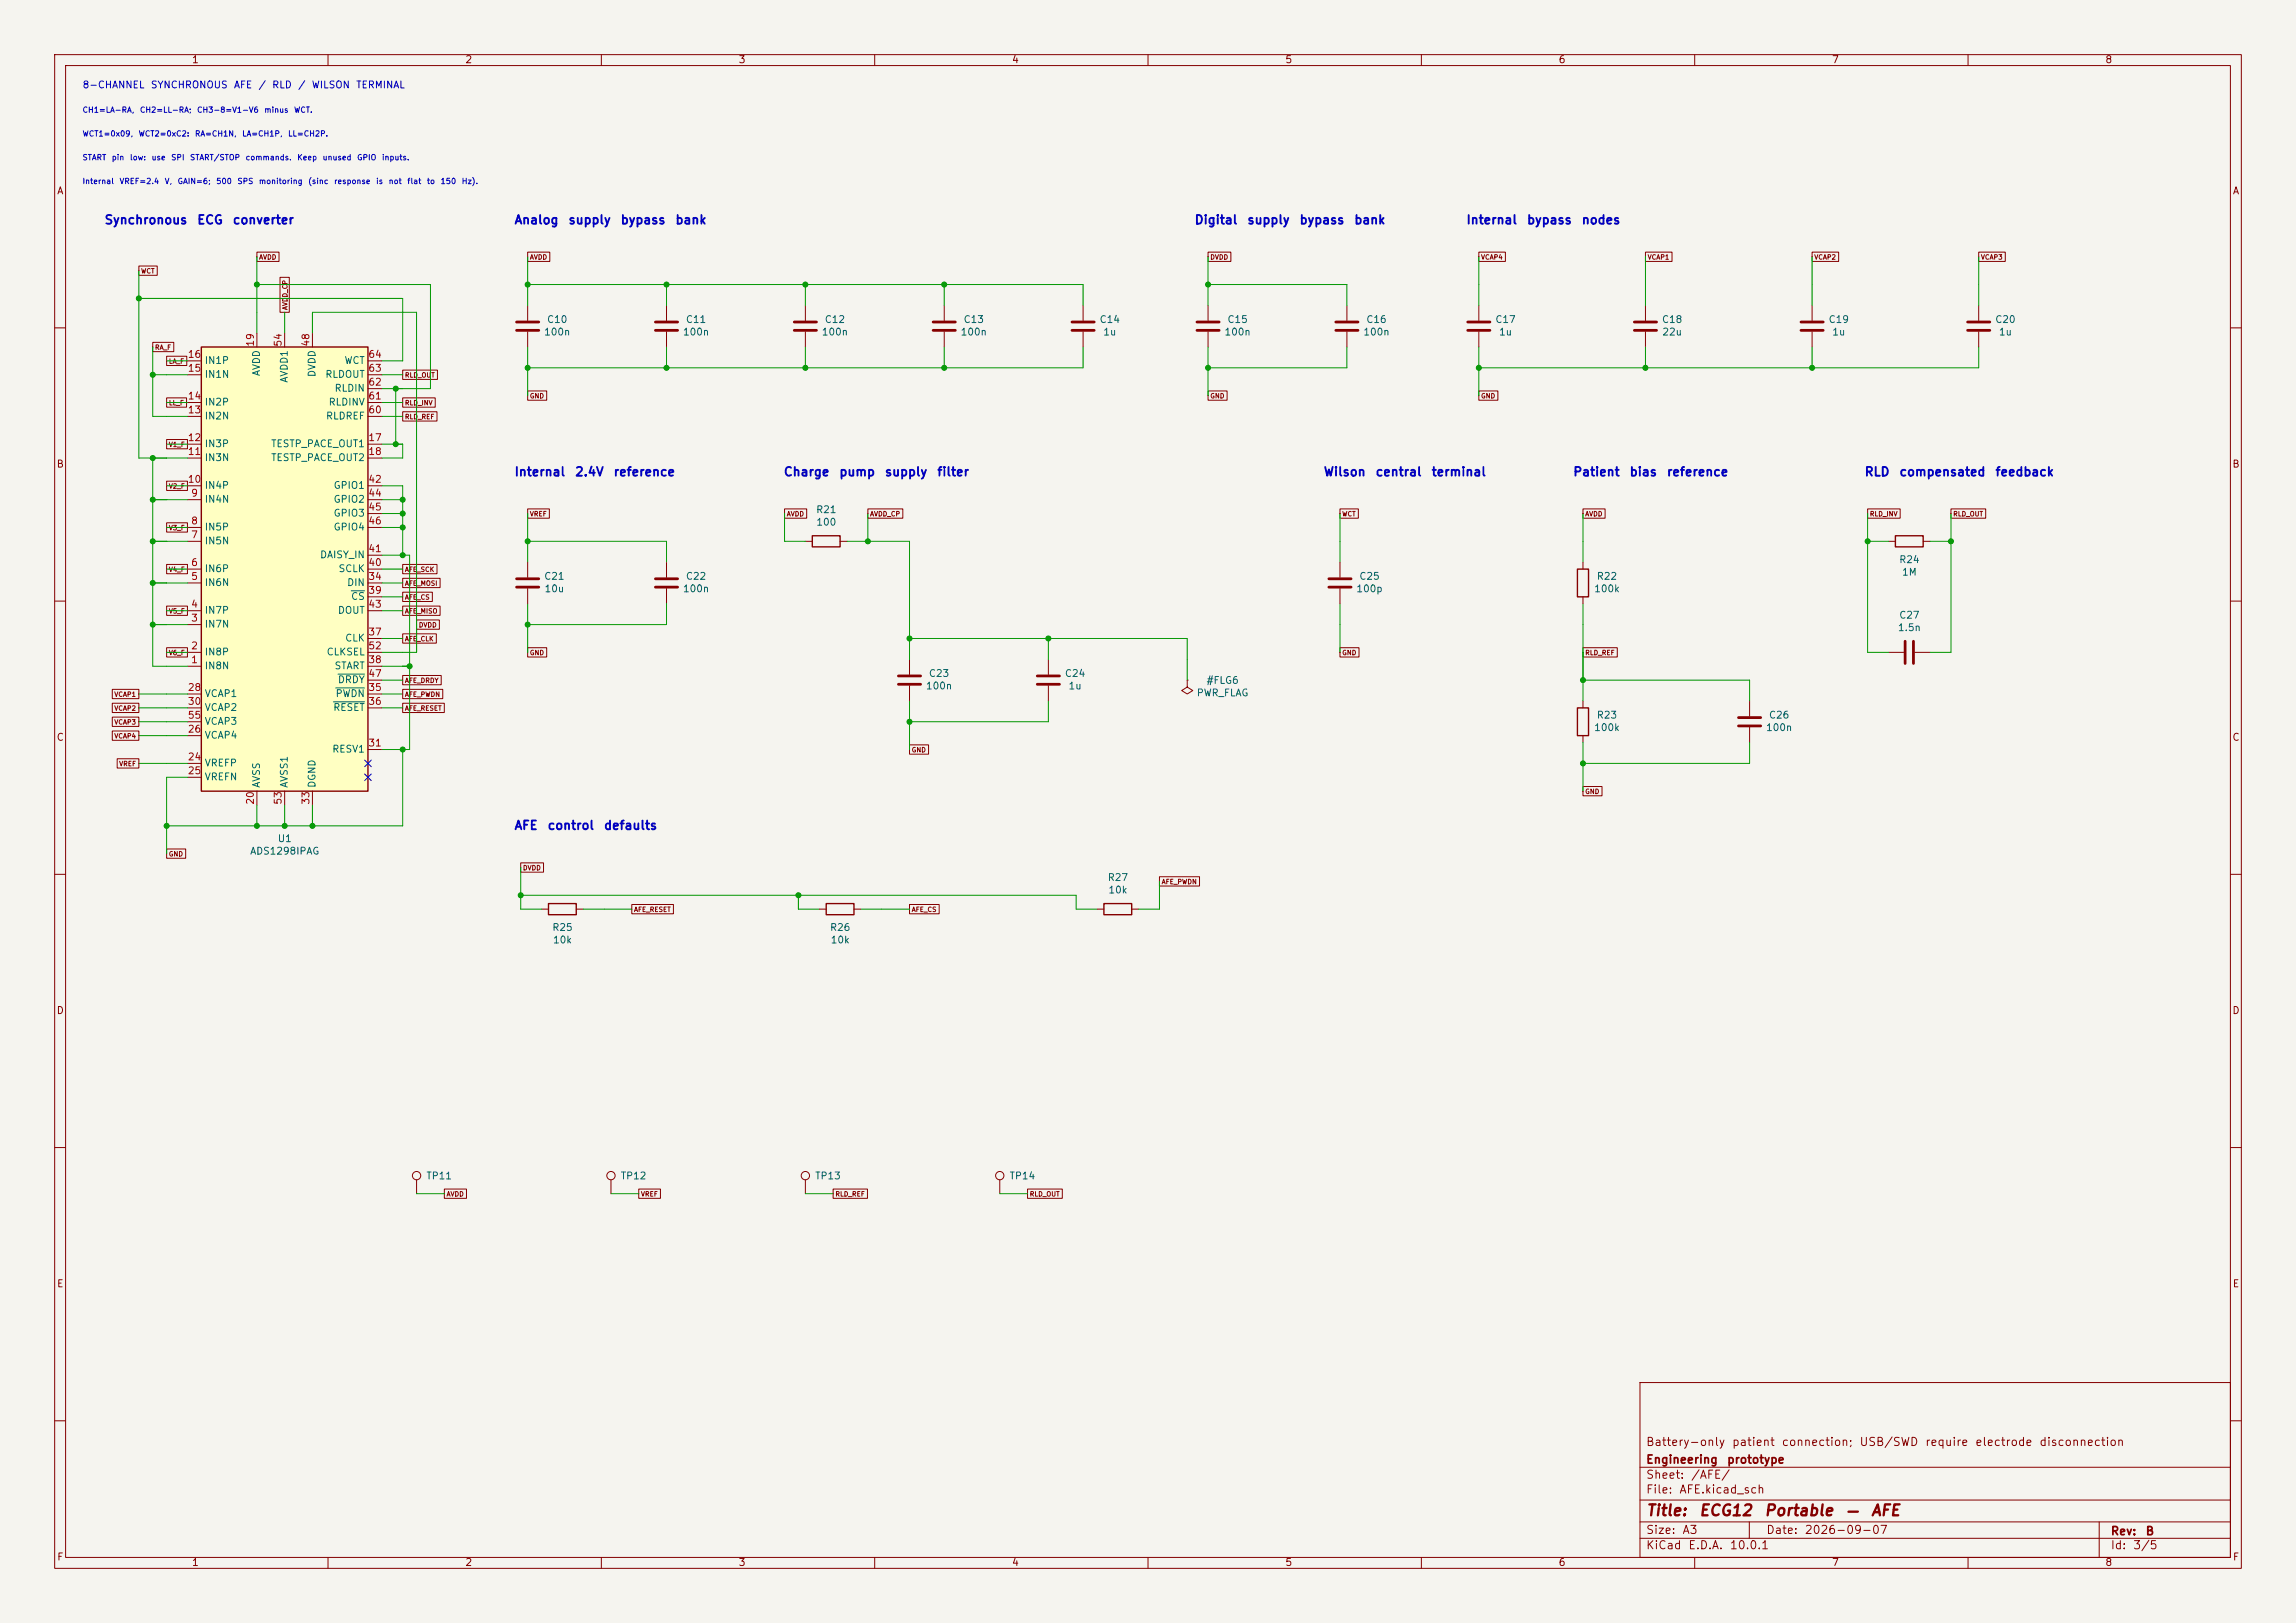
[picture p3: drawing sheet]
<svg xmlns="http://www.w3.org/2000/svg" width="420mm" height="297mm" viewBox="0 0 420 297" stroke-linecap="round" stroke-linejoin="round" font-family="sans-serif">
<defs><g id="words">
<g font-size="2" fill="#840000">
<text x="301" y="277.9">Title:</text>
<text x="310.6" y="277.9">ECG12</text>
<text x="322.6" y="277.9">Portable</text>
<text x="337.5" y="277.9">—</text>
<text x="342.1" y="277.9">AFE</text>
</g>
<g font-size="1.6" fill="#0000c2">
<text x="19" y="41.4">Synchronous</text>
<text x="35.9" y="41.4">ECG</text>
<text x="42.5" y="41.4">converter</text>
<text x="94" y="41.4">Analog</text>
<text x="103.9" y="41.4">supply</text>
<text x="113.4" y="41.4">bypass</text>
<text x="123.4" y="41.4">bank</text>
<text x="218.4" y="41.4">Digital</text>
<text x="228" y="41.4">supply</text>
<text x="237.6" y="41.4">bypass</text>
<text x="247.6" y="41.4">bank</text>
<text x="268.1" y="41.4">Internal</text>
<text x="279.2" y="41.4">bypass</text>
<text x="289.2" y="41.4">nodes</text>
<text x="94" y="87.5">Internal</text>
<text x="105.1" y="87.5">2.4V</text>
<text x="112.1" y="87.5">reference</text>
<text x="143.2" y="87.5">Charge</text>
<text x="153.4" y="87.5">pump</text>
<text x="161.7" y="87.5">supply</text>
<text x="171.3" y="87.5">filter</text>
<text x="242" y="87.5">Wilson</text>
<text x="251.5" y="87.5">central</text>
<text x="261.7" y="87.5">terminal</text>
<text x="287.6" y="87.5">Patient</text>
<text x="298" y="87.5">bias</text>
<text x="304.8" y="87.5">reference</text>
<text x="341" y="87.5">RLD</text>
<text x="347.3" y="87.5">compensated</text>
<text x="364.9" y="87.5">feedback</text>
<text x="94" y="152.2">AFE</text>
<text x="100" y="152.2">control</text>
<text x="110.4" y="152.2">defaults</text>
</g>
<g font-size="1.5" fill="#840000">
<text x="301" y="268.2">Engineering</text>
<text x="301" y="265">Battery-only</text>
<text x="315.8" y="268.2">prototype</text>
<text x="316.7" y="265">patient</text>
<text x="325.8" y="265">connection;</text>
<text x="340" y="265">USB/SWD</text>
<text x="352" y="265">require</text>
<text x="361.2" y="265">electrode</text>
<text x="372.9" y="265">disconnection</text>
<text x="301" y="273.7">File:</text>
<text x="301" y="271">Sheet:</text>
<text x="307.1" y="273.7">AFE.kicad_sch</text>
<text x="309.2" y="271">/AFE/</text>
<text x="301" y="281.1">Size:</text>
<text x="307.6" y="281.1">A3</text>
<text x="323" y="281.1">Date:</text>
<text x="330" y="281.1">2026-09-07</text>
<text x="386" y="281.3">Rev:</text>
<text x="392.4" y="281.3">B</text>
<text x="301" y="283.9">KiCad</text>
<text x="308.7" y="283.9">E.D.A.</text>
<text x="316.3" y="283.9">10.0.1</text>
<text x="386" y="283.9">Id:</text>
<text x="390.1" y="283.9">3/5</text>
</g>
<g font-size="1.3" fill="#840000">
<text x="35" y="11.9">1</text>
<text x="85" y="11.9">2</text>
<text x="135" y="11.9">3</text>
<text x="185" y="11.9">4</text>
<text x="235" y="11.9">5</text>
<text x="285" y="11.9">6</text>
<text x="335" y="11.9">7</text>
<text x="385" y="11.9">8</text>
<text x="10.3" y="35.9">A</text>
<text x="408.3" y="35.9">A</text>
<text x="10.3" y="85.9">B</text>
<text x="408.2" y="85.9">B</text>
<text x="10.3" y="135.9">C</text>
<text x="408.2" y="135.9">C</text>
<text x="10.3" y="185.9">D</text>
<text x="408.2" y="185.9">D</text>
<text x="10.3" y="235.9">E</text>
<text x="408.3" y="235.9">E</text>
<text x="10.3" y="285.9">F</text>
<text x="35" y="286.9">1</text>
<text x="85" y="286.9">2</text>
<text x="135" y="286.9">3</text>
<text x="185" y="286.9">4</text>
<text x="235" y="286.9">5</text>
<text x="285" y="286.9">6</text>
<text x="335" y="286.9">7</text>
<text x="385" y="286.9">8</text>
<text x="408.3" y="285.9">F</text>
</g>
<g font-size="1.3" fill="#0000c2">
<text x="15" y="16.5">8-CHANNEL</text>
<text x="27.5" y="16.5">SYNCHRONOUS</text>
<text x="42.7" y="16.5">AFE</text>
<text x="47.2" y="16.5">/</text>
<text x="49.7" y="16.5">RLD</text>
<text x="54.4" y="16.5">/</text>
<text x="56.9" y="16.5">WILSON</text>
<text x="65" y="16.5">TERMINAL</text>
</g>
<g font-size="1.3" fill="#006464">
<text x="100" y="59.4">C10</text>
<text x="125.4" y="59.4">C11</text>
<text x="150.8" y="59.4">C12</text>
<text x="176.2" y="59.4">C13</text>
<text x="201" y="59.4">C14</text>
<text x="224.4" y="59.4">C15</text>
<text x="249.8" y="59.4">C16</text>
<text x="273.4" y="59.4">C17</text>
<text x="303.9" y="59.4">C18</text>
<text x="334.4" y="59.4">C19</text>
<text x="364.9" y="59.4">C20</text>
<text x="99.4" y="61.7">100n</text>
<text x="124.8" y="61.7">100n</text>
<text x="150.2" y="61.7">100n</text>
<text x="175.6" y="61.7">100n</text>
<text x="201.7" y="61.7">1u</text>
<text x="223.9" y="61.7">100n</text>
<text x="249.3" y="61.7">100n</text>
<text x="274.1" y="61.7">1u</text>
<text x="304" y="61.7">22u</text>
<text x="335.1" y="61.7">1u</text>
<text x="365.5" y="61.7">1u</text>
<text x="37.3" y="69.4">IN1N</text>
<text x="37.3" y="66.9">IN1P</text>
<text x="47.9" y="68.9" transform="rotate(-90 47.9 68.9)">AVDD</text>
<text x="52.9" y="70.1" transform="rotate(-90 52.9 70.1)">AVDD1</text>
<text x="58" y="69.1" transform="rotate(-90 58 69.1)">DVDD</text>
<text x="59.4" y="69.4">RLDOUT</text>
<text x="61.1" y="72">RLDIN</text>
<text x="62.9" y="66.9">WCT</text>
<text x="37.3" y="77.1">IN2N</text>
<text x="37.3" y="74.5">IN2P</text>
<text x="59.5" y="77.1">RLDREF</text>
<text x="60" y="74.5">RLDINV</text>
<text x="37.3" y="82.1">IN3P</text>
<text x="49.5" y="82.1">TESTP_PACE_OUT1</text>
<text x="37.3" y="89.8">IN4P</text>
<text x="37.3" y="84.7">IN3N</text>
<text x="49.5" y="84.7">TESTP_PACE_OUT2</text>
<text x="60.9" y="89.8">GPIO1</text>
<text x="37.3" y="92.3">IN4N</text>
<text x="60.9" y="92.3">GPIO2</text>
<text x="60.9" y="94.8">GPIO3</text>
<text x="149.2" y="94.2">R21</text>
<text x="37.3" y="99.9">IN5N</text>
<text x="37.3" y="97.4">IN5P</text>
<text x="60.9" y="97.4">GPIO4</text>
<text x="149.2" y="96.5">100</text>
<text x="37.3" y="107.5">IN6N</text>
<text x="37.3" y="105">IN6P</text>
<text x="58.4" y="102.5">DAISY_IN</text>
<text x="61.8" y="105">SCLK</text>
<text x="63.4" y="107.5">DIN</text>
<text x="99.4" y="106.4">C21</text>
<text x="125.4" y="106.4">C22</text>
<text x="248.5" y="106.4">C25</text>
<text x="292" y="106.4">R22</text>
<text x="347.3" y="103.4">R24</text>
<text x="347.8" y="105.6">1M</text>
<text x="37.3" y="112.6">IN7P</text>
<text x="61.7" y="112.6">DOUT</text>
<text x="64.1" y="110.1">CS</text>
<text x="99.5" y="108.7">10u</text>
<text x="124.8" y="108.7">100n</text>
<text x="248" y="108.7">100p</text>
<text x="291.5" y="108.7">100k</text>
<text x="347.3" y="113.5">C27</text>
<text x="37.3" y="115.2">IN7N</text>
<text x="63" y="117.7">CLK</text>
<text x="347.1" y="115.8">1.5n</text>
<text x="37.3" y="122.8">IN8N</text>
<text x="37.3" y="120.2">IN8P</text>
<text x="59.6" y="120.2">CLKSEL</text>
<text x="61.1" y="122.8">START</text>
<text x="61.7" y="125.3">DRDY</text>
<text x="169.8" y="124.2">C23</text>
<text x="194.7" y="124.2">C24</text>
<text x="220.6" y="125.5">#FLG6</text>
<text x="37.3" y="127.9">VCAP1</text>
<text x="37.3" y="130.4">VCAP2</text>
<text x="60.9" y="130.4">RESET</text>
<text x="61.3" y="127.9">PWDN</text>
<text x="169.3" y="126.5">100n</text>
<text x="195.4" y="126.5">1u</text>
<text x="218.8" y="127.7">PWR_FLAG</text>
<text x="292" y="131.8">R23</text>
<text x="323.5" y="131.8">C26</text>
<text x="37.3" y="135.5">VCAP4</text>
<text x="37.3" y="132.9">VCAP3</text>
<text x="291.5" y="134.1">100k</text>
<text x="322.9" y="134.1">100n</text>
<text x="37.3" y="140.6">VREFP</text>
<text x="37.3" y="143.1">VREFN</text>
<text x="60.7" y="138">RESV1</text>
<text x="47.9" y="144.3" transform="rotate(-90 47.9 144.3)">AVSS</text>
<text x="52.9" y="144.3" transform="rotate(-90 52.9 144.3)">AVSS1</text>
<text x="58" y="144.3" transform="rotate(-90 58 144.3)">DGND</text>
<text x="50.7" y="154.4">U1</text>
<text x="45.6" y="156.7">ADS1298IPAG</text>
<text x="202.5" y="161.5">R27</text>
<text x="202.6" y="163.8">10k</text>
<text x="100.9" y="170.7">R25</text>
<text x="101" y="172.9">10k</text>
<text x="151.7" y="170.7">R26</text>
<text x="151.8" y="172.9">10k</text>
<text x="77.9" y="216.1">TP11</text>
<text x="113.4" y="216.1">TP12</text>
<text x="149" y="216.1">TP13</text>
<text x="184.6" y="216.1">TP14</text>
</g>
<g font-size="1.3" fill="#a90000">
<text x="34.2" y="65.8">16</text>
<text x="46.7" y="63.5" transform="rotate(-90 46.7 63.5)">19</text>
<text x="51.8" y="63.5" transform="rotate(-90 51.8 63.5)">54</text>
<text x="56.9" y="63.5" transform="rotate(-90 56.9 63.5)">48</text>
<text x="67.3" y="65.8">64</text>
<text x="34.2" y="68.3">15</text>
<text x="67.3" y="70.9">62</text>
<text x="67.3" y="68.3">63</text>
<text x="34.2" y="75.9">13</text>
<text x="34.2" y="73.4">14</text>
<text x="67.3" y="75.9">60</text>
<text x="67.3" y="73.4">61</text>
<text x="34.2" y="83.6">11</text>
<text x="34.2" y="81">12</text>
<text x="67.3" y="81">17</text>
<text x="67.3" y="83.6">18</text>
<text x="34.2" y="88.6">10</text>
<text x="67.3" y="88.6">42</text>
<text x="34.9" y="91.2">9</text>
<text x="67.3" y="91.2">44</text>
<text x="67.3" y="93.7">45</text>
<text x="34.9" y="98.8">7</text>
<text x="34.9" y="96.3">8</text>
<text x="67.3" y="101.3">41</text>
<text x="67.3" y="96.3">46</text>
<text x="34.9" y="106.4">5</text>
<text x="34.9" y="103.9">6</text>
<text x="67.3" y="106.4">34</text>
<text x="67.3" y="103.9">40</text>
<text x="34.9" y="111.5">4</text>
<text x="67.3" y="109">39</text>
<text x="67.3" y="111.5">43</text>
<text x="34.9" y="119.1">2</text>
<text x="34.9" y="114">3</text>
<text x="67.3" y="116.6">37</text>
<text x="67.3" y="119.1">52</text>
<text x="34.9" y="121.7">1</text>
<text x="67.3" y="121.7">38</text>
<text x="67.3" y="124.2">47</text>
<text x="34.2" y="126.7">28</text>
<text x="34.2" y="129.3">30</text>
<text x="34.2" y="131.8">55</text>
<text x="67.3" y="126.7">35</text>
<text x="67.3" y="129.3">36</text>
<text x="34.2" y="134.4">26</text>
<text x="67.3" y="136.9">31</text>
<text x="34.2" y="139.4">24</text>
<text x="34.2" y="142">25</text>
<text x="46.7" y="147.4" transform="rotate(-90 46.7 147.4)">20</text>
<text x="51.8" y="147.4" transform="rotate(-90 51.8 147.4)">53</text>
<text x="56.9" y="147.4" transform="rotate(-90 56.9 147.4)">33</text>
</g>
<g font-size="1" fill="#0000c2">
<text x="15" y="20.9">CH1=LA-RA,</text>
<text x="25.5" y="20.9">CH2=LL-RA;</text>
<text x="35.9" y="20.9">CH3-8=V1-V6</text>
<text x="48.2" y="20.9">minus</text>
<text x="53.7" y="20.9">WCT.</text>
<text x="15" y="25.2">WCT1=0x09,</text>
<text x="15" y="29.6">START</text>
<text x="20.4" y="29.6">pin</text>
<text x="23.7" y="29.6">low:</text>
<text x="25.3" y="25.2">WCT2=0xC2:</text>
<text x="27.6" y="29.6">use</text>
<text x="31.2" y="29.6">SPI</text>
<text x="34.7" y="29.6">START/STOP</text>
<text x="35.6" y="25.2">RA=CH1N,</text>
<text x="44.2" y="25.2">LA=CH1P,</text>
<text x="44.8" y="29.6">commands.</text>
<text x="52.6" y="25.2">LL=CH2P.</text>
<text x="54.3" y="29.6">Keep</text>
<text x="58.9" y="29.6">unused</text>
<text x="65.2" y="29.6">GPIO</text>
<text x="69.8" y="29.6">inputs.</text>
<text x="15" y="33.9">Internal</text>
<text x="21.8" y="33.9">VREF=2.4</text>
<text x="30" y="33.9">V,</text>
<text x="32.4" y="33.9">GAIN=6;</text>
<text x="39.5" y="33.9">500</text>
<text x="43.3" y="33.9">SPS</text>
<text x="47.3" y="33.9">monitoring</text>
<text x="56.3" y="33.9">(sinc</text>
<text x="61" y="33.9">response</text>
<text x="68.7" y="33.9">is</text>
<text x="71" y="33.9">not</text>
<text x="74.4" y="33.9">flat</text>
<text x="78" y="33.9">to</text>
<text x="80.5" y="33.9">150</text>
<text x="84.4" y="33.9">Hz).</text>
</g>
<g font-size=".9" fill="#840000">
<text x="47.3" y="47.7">AVDD</text>
<text x="96.8" y="47.7">AVDD</text>
<text x="221.3" y="47.7">DVDD</text>
<text x="270.8" y="47.7">VCAP4</text>
<text x="301.3" y="47.7">VCAP1</text>
<text x="331.8" y="47.7">VCAP2</text>
<text x="362.3" y="47.7">VCAP3</text>
<text x="25.7" y="50.2">WCT</text>
<text x="52.8" y="56.8" transform="rotate(-90 52.8 56.8)">AVDD_CP</text>
<text x="28.3" y="64.2">RA_F</text>
<text x="30.8" y="66.8">LA_F</text>
<text x="74" y="69.3">RLD_OUT</text>
<text x="30.8" y="74.4">LL_F</text>
<text x="74" y="74.4">RLD_INV</text>
<text x="74" y="76.9">RLD_REF</text>
<text x="96.8" y="73.1">GND</text>
<text x="221.3" y="73.1">GND</text>
<text x="270.8" y="73.1">GND</text>
<text x="30.8" y="82">V1_F</text>
<text x="30.8" y="89.6">V2_F</text>
<text x="96.8" y="94.7">VREF</text>
<text x="143.8" y="94.7">AVDD</text>
<text x="159.1" y="94.7">AVDD_CP</text>
<text x="245.4" y="94.7">WCT</text>
<text x="289.9" y="94.7">AVDD</text>
<text x="341.9" y="94.7">RLD_INV</text>
<text x="357.2" y="94.7">RLD_OUT</text>
<text x="30.8" y="97.2">V3_F</text>
<text x="30.8" y="104.9">V4_F</text>
<text x="74" y="107.4">AFE_MOSI</text>
<text x="74" y="104.9">AFE_SCK</text>
<text x="30.8" y="112.5">V5_F</text>
<text x="74" y="112.5">AFE_MISO</text>
<text x="74" y="109.9">AFE_CS</text>
<text x="74" y="117.6">AFE_CLK</text>
<text x="76.5" y="115">DVDD</text>
<text x="30.8" y="120.1">V6_F</text>
<text x="74" y="125.2">AFE_DRDY</text>
<text x="96.8" y="120.1">GND</text>
<text x="245.4" y="120.1">GND</text>
<text x="289.9" y="120.1">RLD_REF</text>
<text x="20.8" y="127.7">VCAP1</text>
<text x="20.8" y="130.3">VCAP2</text>
<text x="74" y="127.7">AFE_PWDN</text>
<text x="74" y="130.3">AFE_RESET</text>
<text x="20.8" y="132.8">VCAP3</text>
<text x="20.8" y="135.3">VCAP4</text>
<text x="166.7" y="137.9">GND</text>
<text x="21.7" y="140.4">VREF</text>
<text x="289.9" y="145.5">GND</text>
<text x="30.8" y="156.9">GND</text>
<text x="95.6" y="159.5">DVDD</text>
<text x="115.9" y="167.1">AFE_RESET</text>
<text x="166.7" y="167.1">AFE_CS</text>
<text x="212.4" y="162">AFE_PWDN</text>
<text x="81.6" y="219.2">AVDD</text>
<text x="117.2" y="219.2">VREF</text>
<text x="152.7" y="219.2">RLD_REF</text>
<text x="188.3" y="219.2">RLD_OUT</text>
</g>
</g></defs>
<path d="M0 0h420v297h-420z" fill="#f5f4ef" stroke="#f5f4ef" stroke-width=".18"/>
<g fill="none" stroke="#840000" stroke-width=".18">
<path d="M10 10h400v277h-400zM12 12h396v273h-396zM60 10v2M110 10v2M160 10v2M210 10v2M260 10v2M310 10v2M360 10v2M221 55.9v2.8M270.5 55.9v2.8M301 55.9v2.8"/>
<path d="M10 60h2M221 60.7v2.8M270.5 60.7v2.8M301 60.7v2.8M408 60h2M10 110h2M245.1 102.9v2.8M245.1 107.7v2.8M289.6 102.9v1.2M289.6 109.2v1.3M408 110h2M217.2 124.5v1.2l1 .7-1 .6-1-.6 1-.7"/>
<path d="M217.2 124.5h.1M320 128.3v2.8M320 133.1v2.8M10 160h2M408 160h2M10 210h2M408 210h2M300 253h108v32h-108zM10 260h2M300 278.5h108M300 274.5h108M300 268.5h108"/>
<path d="M320 278.5v3M384 278.5v6.5M408 260h2M60 285v2M110 285v2M160 285v2M210 285v2M260 285v2M300 281.5h108M310 285v2M360 285v2"/>
</g>
<path d="M218.9 58.9h4.1M268.5 58.9h4M299 58.9h4M218.9 60.5h4.1M268.5 60.5h4M299 60.5h4M243.1 105.9h4M243.1 107.4h4M318 131.3h4.1M318 132.8h4.1" fill="none" stroke="#840000" stroke-width=".51"/>
<path d="M288.5 104.1h2.1v5.1h-2.1z" fill="none" stroke="#840000" stroke-width=".25"/>
<path d="M36.8 63.5h30.5v81.3h-30.5z" fill="#ffffc2"/>
<path d="M36.8 63.5h30.5v81.3h-30.5zM148.6 98h5.1v2.1h-5.1zM346.7 98h5.1v2.1h-5.1zM288.5 129.5h2.1v5.1h-2.1zM100.3 165.4h5.1v2h-5.1zM151.1 165.4h5.1v2h-5.1zM201.9 165.4h5.1v2h-5.1z" fill="none" stroke="#840000" stroke-width=".25"/>
<g fill="none" stroke="#840000" stroke-width=".18">
<path d="M25.4 48.7h3.4v1.7h-3.4zM47 46.1h4v1.7h-4zM51.2 50.8h1.7v6.4h-1.7zM96.5 46.1h4.1v1.7h-4.1zM96.5 55.9v2.8M121.9 55.9v2.8M147.3 55.9v2.8M172.7 55.9v2.8M198.1 55.9v2.8M221 46.1h4.2v1.7h-4.2zM246.4 55.9v2.8M270.5 46.1h4.9v1.7h-4.9z"/>
<path d="M301 46.1h4.8v1.7h-4.8zM331.5 46.1h4.8v1.7h-4.8zM331.5 55.9v2.8M361.9 46.1h4.9v1.7h-4.9zM361.9 55.9v2.8M27.9 62.6h3.9v1.8h-3.9zM30.5 65.2h3.7v1.7h-3.7zM30.5 72.8h3.6v1.7h-3.6zM34.3 76.2h2.5M34.3 73.7h2.5M34.3 68.6h2.5M34.3 66h2.5"/>
<path d="M47 61v2.5M52.1 61v2.5M57.1 61v2.5M67.3 76.2h2.5M67.3 73.7h2.5M67.3 68.6h2.5M67.3 66h2.5M67.3 71.1h2.5M73.7 72.8h5.9v1.7h-5.9zM73.7 67.7h6.3v1.7h-6.3zM73.7 75.3h6.2v1.8h-6.2zM96.5 71.5h3.5v1.7h-3.5z"/>
<path d="M96.5 60.7v2.8M121.9 60.7v2.8M147.3 60.7v2.8M172.7 60.7v2.8M198.1 60.7v2.8M221 71.5h3.5v1.7h-3.5zM246.4 60.7v2.8M270.5 71.5h3.5v1.7h-3.5zM331.5 60.7v2.8M361.9 60.7v2.8M30.5 95.7h3.8v1.7h-3.8zM30.5 80.4h3.8v1.7h-3.8z"/>
<path d="M30.5 88h3.8v1.8h-3.8zM34.3 99.1h2.5M34.3 96.5h2.5M34.3 91.4h2.5M34.3 88.9h2.5M34.3 83.8h2.5M34.3 81.3h2.5M67.3 96.5h2.5M67.3 91.4h2.5M67.3 88.9h2.5M67.3 83.8h2.5M67.3 81.3h2.5"/>
<path d="M67.3 94h2.5M96.5 93.1h4v1.7h-4zM143.5 93.1h4.1v1.7h-4.1zM147.3 99.1h1.3M153.7 99.1h1.2M158.7 93.1h6.4v1.7h-6.4zM245.1 93.1h3.4v1.7h-3.4zM289.6 93.1h4v1.7h-4zM341.6 93.1h6v1.7h-6zM345.4 99.1h1.3M351.8 99.1h1.3M356.9 93.1h6.3v1.7h-6.3z"/>
<path d="M30.5 110.9h3.8v1.7h-3.8zM30.5 118.5h3.8v1.7h-3.8zM30.5 103.3h3.8v1.7h-3.8zM34.3 119.4h2.5M34.3 114.3h2.5M34.3 111.8h2.5M34.3 106.7h2.5M34.3 104.1h2.5M67.3 119.4h2.5M67.3 111.8h2.5M67.3 106.7h2.5M67.3 104.1h2.5"/>
<path d="M67.3 116.8h2.5M67.3 109.2h2.5M67.3 101.6h2.5M73.7 105.8h6.8v1.7h-6.8zM73.7 103.3h6.2v1.7h-6.2zM73.7 116h6.1v1.7h-6.1zM73.7 110.9h6.8v1.7h-6.8zM73.7 108.4h5.4v1.7h-5.4zM76.2 113.4h4.2v1.8h-4.2zM96.5 118.5h3.5v1.7h-3.5zM96.5 102.9v2.8M96.5 107.7v2.8"/>
<path d="M121.9 102.9v2.8M121.9 107.7v2.8M245.1 118.5h3.5v1.7h-3.5zM289.6 118.5h6.2v1.7h-6.2zM345.4 119.4h2.8M350.3 119.4h2.8M20.5 126.1h4.9v1.8h-4.9zM20.5 128.7h4.9v1.7h-4.9zM20.5 131.2h4.9v1.7h-4.9zM20.5 133.8h4.9v1.7h-4.9zM21.4 138.8h4v1.8h-4zM34.3 121.9h2.5"/>
<path d="M34.3 139.7h2.5M34.3 134.6h2.5M34.3 127h2.5M34.3 129.5h2.5M34.3 132.1h2.5M67.3 121.9h2.5M67.3 127h2.5M67.3 129.5h2.5M67.3 137.2h2.5M67.3 124.5h2.5M73.7 126.1h7.3v1.8h-7.3zM73.7 123.6h7v1.7h-7z"/>
<path d="M73.7 128.7h7.6v1.7h-7.6zM166.4 136.3h3.5v1.7h-3.5zM166.4 120.7v2.7M166.4 125.5v2.8M191.8 120.7v2.7M191.8 125.5v2.8M289.6 128.3v1.2M289.6 134.6v1.3M30.5 155.4h3.5v1.7h-3.5zM34.3 142.2h2.5M47 144.8v2.5M52.1 144.8v2.5"/>
<path d="M57.1 144.8v2.5M95.2 157.9h4.2v1.7h-4.2zM289.6 143.9h3.4v1.7h-3.4zM99.1 166.4h1.2M105.4 166.4h1.3M115.6 165.5h7.6v1.7h-7.6zM149.9 166.4h1.2M156.2 166.4h1.3M166.4 165.5h5.4v1.7h-5.4zM200.7 166.4h1.2M207 166.4h1.3M212.1 160.4h7.3v1.7h-7.3z"/>
<path d="M76.2 215.9v2.5M81.3 217.6h4v1.7h-4zM111.8 215.9v2.5M116.8 217.6h4v1.7h-4zM147.3 215.9v2.5M152.4 217.6h6.3v1.7h-6.3zM182.9 215.9v2.5M188 217.6h6.3v1.7h-6.3z"/>
<circle cx="76.2" cy="215.1" r=".76"/>
<circle cx="111.8" cy="215.1" r=".76"/>
<circle cx="147.3" cy="215.1" r=".76"/>
<circle cx="182.9" cy="215.1" r=".76"/>
</g>
<path d="M64.2 108.1h2.5M61 128.4h5.7M61.4 125.9h5.3M61.8 123.4h4.9" fill="none" stroke="#006464" stroke-width=".18"/>
<g fill="none" stroke="#840000" stroke-width=".51">
<path d="M94.5 58.9h4.1M119.9 58.9h4.1M145.3 58.9h4.1M170.7 58.9h4.1M196.1 58.9h4.1M244.3 58.9h4.1M329.4 58.9h4.1M359.9 58.9h4.1M94.5 60.5h4.1M119.9 60.5h4.1M145.3 60.5h4.1M170.7 60.5h4.1"/>
<path d="M196.1 60.5h4.1M244.3 60.5h4.1M329.4 60.5h4.1M359.9 60.5h4.1M94.5 105.9h4.1M94.5 107.4h4.1M119.9 105.9h4.1M119.9 107.4h4.1M348.5 117.3v4.1M350 117.3v4.1M164.3 123.7h4.1M164.3 125.2h4.1"/>
<path d="M189.7 123.7h4.1M189.7 125.2h4.1"/>
</g>
<g fill="none" stroke="#009600" stroke-width=".18">
<path d="M25.4 54.6h48.3v11.4h-3.9M25.4 49.5v34.3h8.9M47 52.1h31.7v19h-8.9M47 47v14M52.1 57.2v3.8M96.5 47v8.9M96.5 52.1h101.6v3.8M121.9 52.1v3.8M147.3 52.1v3.8M172.7 52.1v3.8M221 52.1h25.4v3.8M221 47v8.9"/>
<path d="M270.5 47v8.9M301 47v8.9M331.5 47v8.9M361.9 47v8.9M27.9 63.5v12.7h6.4M27.9 68.6h6.4M30.5 73.7h3.8M30.5 66h3.8M57.1 61v-3.8h19.1v62.2h-6.4M69.8 76.2h3.9M69.8 73.7h3.9M69.8 68.6h3.9"/>
<path d="M72.4 71.1v10.2M96.5 63.5v8.9M121.9 63.5v3.8M147.3 63.5v3.8M172.7 63.5v3.8M198.1 63.5v3.8h-101.6M221 63.5v8.9M246.4 63.5v3.8h-25.4M270.5 63.5v8.9M301 63.5v3.8M331.5 63.5v3.8M361.9 63.5v3.8h-91.4"/>
<path d="M27.9 83.8v38.1h6.4M27.9 91.4h6.4M27.9 99.1h6.4M30.5 88.9h3.8M30.5 96.5h3.8M30.5 81.3h3.8M69.8 81.3h3.9v2.5h-3.9M69.8 88.9h3.9v12.7M69.8 91.4h3.9M69.8 94h3.9M69.8 96.5h3.9M96.5 94v8.9"/>
<path d="M96.5 99.1h25.4v3.8M143.5 94v5.1h3.8M154.9 99.1h11.5v21.6M158.7 94v5.1M245.1 94v8.9M289.6 94v8.9M341.6 94v25.4h3.8M341.6 99.1h3.8M353.1 99.1h3.8M356.9 94v25.4h-3.8M27.9 114.3h6.4M27.9 106.7h6.4"/>
<path d="M30.5 119.4h3.8M30.5 111.8h3.8M30.5 104.1h3.8M69.8 101.6h5.1v35.6h-5.1M69.8 116.8h3.9M69.8 109.2h3.9M69.8 111.8h3.9M69.8 104.1h3.9M69.8 106.7h3.9M96.5 110.5v8.9M121.9 110.5v3.8h-25.4M166.4 116.8h50.8v7.7"/>
<path d="M191.8 116.8v3.9M245.1 110.5v8.9M289.6 110.5v17.8M25.4 127h8.9M25.4 129.5h8.9M25.4 139.7h8.9M25.4 132.1h8.9M25.4 134.6h8.9M69.8 127h3.9M69.8 129.5h3.9M69.8 124.5h3.9M69.8 121.9h5.1"/>
<path d="M73.7 137.2v13.9h-43.2M166.4 128.3v8.9M191.8 128.3v3.8h-25.4M289.6 124.5h30.4v3.8M289.6 135.9v8.9M320 135.9v3.8h-30.4M34.3 142.2h-3.8v14M47 147.3v3.8M52.1 147.3v3.8M57.1 147.3v3.8M95.2 158.8v7.6h3.9M95.2 163.8h101.6v2.6h3.9"/>
<path d="M106.7 166.4h8.9M146 163.8v2.6h3.9M157.5 166.4h8.9M212.1 161.3v5.1h-3.8M76.2 218.4h5.1M111.8 218.4h5M147.3 218.4h5.1M182.9 218.4h5.1"/>
</g>
<path d="M66.7 139.1l1.2 1.2M67.9 139.1l-1.2 1.2M66.7 141.6l1.2 1.2M67.9 141.6l-1.2 1.2" fill="none" stroke="#000084" stroke-width=".18"/>
<g fill="#009600" stroke="#009600" stroke-width=".18">
<circle cx="25.4" cy="54.6" r=".46"/>
<circle cx="27.9" cy="91.4" r=".46"/>
<circle cx="27.9" cy="83.8" r=".46"/>
<circle cx="47" cy="52.1" r=".46"/>
<circle cx="72.4" cy="71.1" r=".46"/>
<circle cx="27.9" cy="68.6" r=".46"/>
<circle cx="30.5" cy="151.1" r=".46"/>
<circle cx="27.9" cy="114.3" r=".46"/>
<circle cx="27.9" cy="106.7" r=".46"/>
<circle cx="52.1" cy="151.1" r=".46"/>
<circle cx="57.1" cy="151.1" r=".46"/>
<circle cx="47" cy="151.1" r=".46"/>
<circle cx="74.9" cy="121.9" r=".46"/>
<circle cx="73.7" cy="137.2" r=".46"/>
<circle cx="96.5" cy="114.3" r=".46"/>
<circle cx="73.7" cy="91.4" r=".46"/>
<circle cx="72.4" cy="81.3" r=".46"/>
<circle cx="73.7" cy="96.5" r=".46"/>
<circle cx="73.7" cy="101.6" r=".46"/>
<circle cx="73.7" cy="94" r=".46"/>
<circle cx="27.9" cy="99.1" r=".46"/>
<circle cx="96.5" cy="52.1" r=".46"/>
<circle cx="96.5" cy="67.3" r=".46"/>
<circle cx="121.9" cy="67.3" r=".46"/>
<circle cx="121.9" cy="52.1" r=".46"/>
<circle cx="96.5" cy="99.1" r=".46"/>
<circle cx="147.3" cy="52.1" r=".46"/>
<circle cx="147.3" cy="67.3" r=".46"/>
<circle cx="172.7" cy="52.1" r=".46"/>
<circle cx="172.7" cy="67.3" r=".46"/>
<circle cx="221" cy="52.1" r=".46"/>
<circle cx="221" cy="67.3" r=".46"/>
<circle cx="301" cy="67.3" r=".46"/>
<circle cx="331.5" cy="67.3" r=".46"/>
<circle cx="356.9" cy="99.1" r=".46"/>
<circle cx="341.6" cy="99.1" r=".46"/>
<circle cx="289.6" cy="124.5" r=".46"/>
<circle cx="289.6" cy="139.7" r=".46"/>
<circle cx="95.2" cy="163.8" r=".46"/>
<circle cx="166.4" cy="116.8" r=".46"/>
<circle cx="158.7" cy="99.1" r=".46"/>
<circle cx="146" cy="163.8" r=".46"/>
<circle cx="270.5" cy="67.3" r=".46"/>
<circle cx="166.4" cy="132.1" r=".46"/>
<circle cx="191.8" cy="116.8" r=".46"/>
</g>
<use href="#words"/>
</svg>
